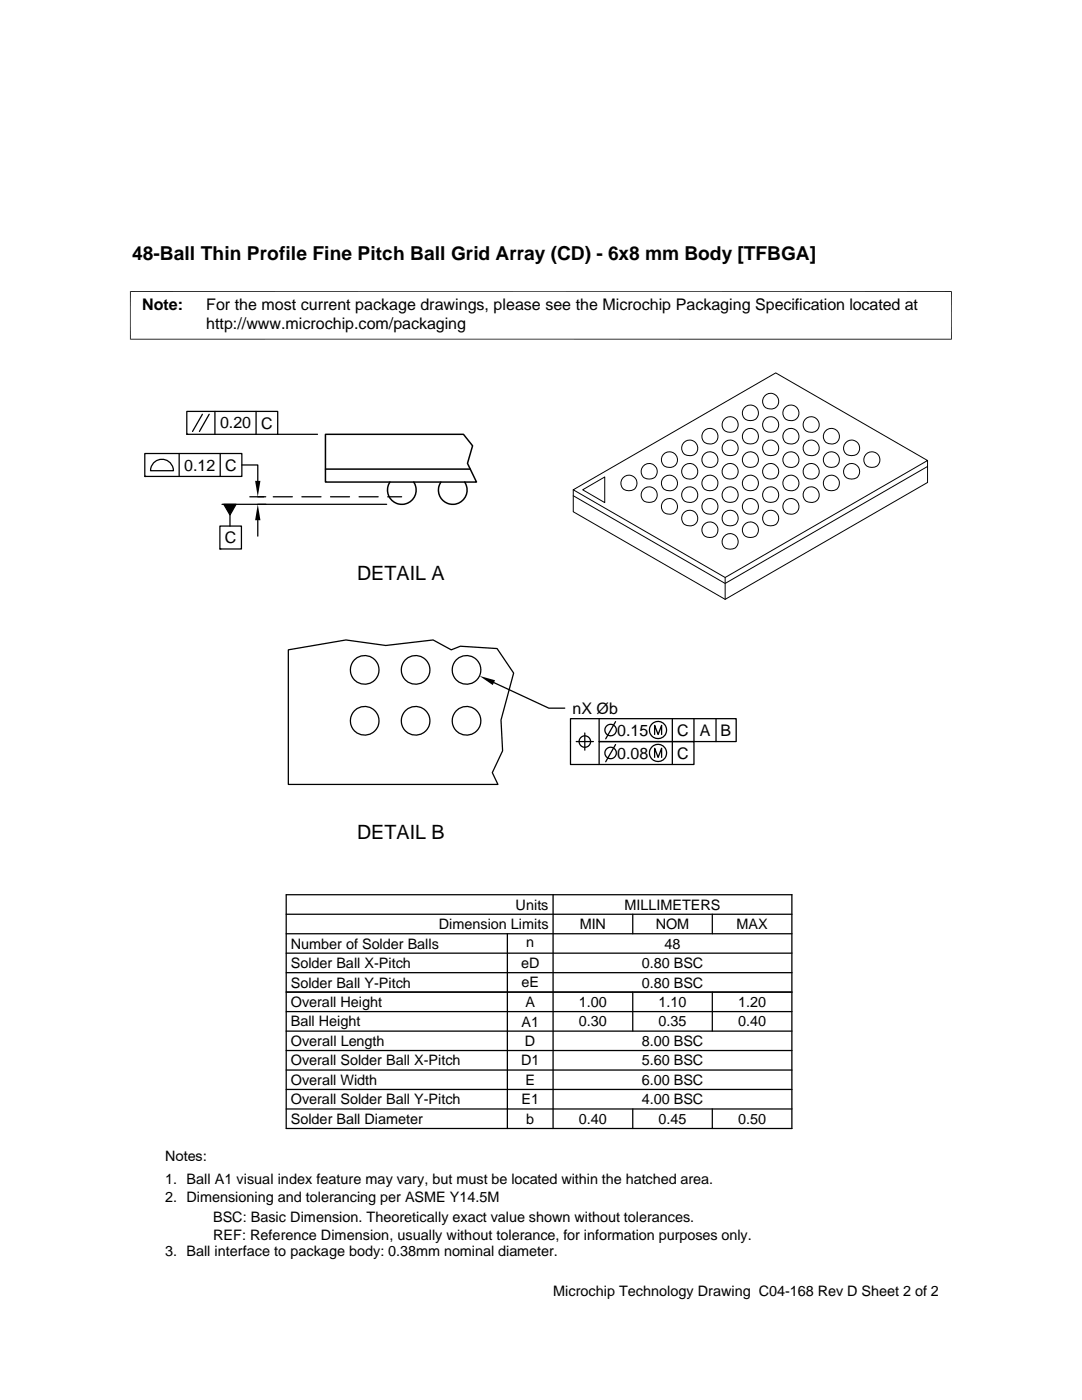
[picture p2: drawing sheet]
<svg xmlns="http://www.w3.org/2000/svg" width="216mm" height="279mm" viewBox="0 0 216 279" stroke-linecap="round" stroke-linejoin="round" font-family="sans-serif">
<defs><g id="words">
<g font-size="3.9">
<text x="71.2" y="115.7">DETAIL A</text>
<text x="71.2" y="167.5">DETAIL B</text>
</g>
<text font-size="3.8" x="26.4" y="52">48-Ball Thin Profile Fine Pitch Ball Grid Array (CD) - 6x8 mm Body [TFBGA]</text>
<g font-size="3.2">
<text x="28.4" y="61.9">Note:</text>
<text x="41.1" y="61.9">For the most current package drawings, please see the Microchip Packaging Specification located at</text>
<text x="41.1" y="65.6">http://www.microchip.com/packaging</text>
<text x="43.9" y="85.5">0.20</text>
<text x="52.1" y="85.5">C</text>
<text x="36.7" y="93.9">0.12</text>
<text x="44.9" y="93.9">C</text>
<text x="44.9" y="108.4">C</text>
<text x="114.3" y="142.4">nX Øb</text>
<text x="123.1" y="146.8">0.15</text>
<text x="135.1" y="146.9">C</text>
<text x="139.6" y="146.9">A</text>
<text x="143.8" y="146.9">B</text>
<text x="123.1" y="151.4">0.08</text>
<text x="135.1" y="151.4">C</text>
</g>
<g font-size="2.9">
<text x="87.6" y="185.4">Dimension Limits</text>
<text x="102.9" y="181.5">Units</text>
<text x="115.7" y="185.4">MIN</text>
<text x="124.6" y="181.5">MILLIMETERS</text>
<text x="130.8" y="185.4">NOM</text>
<text x="147" y="185.4">MAX</text>
<text x="58" y="189.3">Number of Solder Balls</text>
<text x="105" y="189">n</text>
<text x="132.6" y="189.3">48</text>
<text x="58" y="197.1">Solder Ball Y-Pitch</text>
<text x="58" y="193.2">Solder Ball X-Pitch</text>
<text x="104" y="193.2">eD</text>
<text x="104" y="197.1">eE</text>
<text x="128" y="197.1">0.80 BSC</text>
<text x="128" y="193.2">0.80 BSC</text>
<text x="58" y="201">Overall Height</text>
<text x="104.8" y="201">A</text>
<text x="115.5" y="201">1.00</text>
<text x="131.4" y="201">1.10</text>
<text x="147.3" y="201">1.20</text>
<text x="58" y="208.7">Overall Length</text>
<text x="58" y="204.9">Ball Height</text>
<text x="104.1" y="204.9">A1</text>
<text x="104.8" y="208.7">D</text>
<text x="115.5" y="204.9">0.30</text>
<text x="128" y="208.7">8.00 BSC</text>
<text x="131.4" y="204.9">0.35</text>
<text x="147.3" y="204.9">0.40</text>
<text x="58" y="212.6">Overall Solder Ball X-Pitch</text>
<text x="104" y="212.6">D1</text>
<text x="128" y="212.6">5.60 BSC</text>
<text x="58" y="216.5">Overall Width</text>
<text x="58" y="220.4">Overall Solder Ball Y-Pitch</text>
<text x="104" y="220.4">E1</text>
<text x="104.8" y="216.5">E</text>
<text x="128" y="216.5">6.00 BSC</text>
<text x="128" y="220.4">4.00 BSC</text>
<text x="58" y="224.3">Solder Ball Diameter</text>
<text x="105" y="224.3">b</text>
<text x="115.5" y="224.3">0.40</text>
<text x="131.4" y="224.3">0.45</text>
<text x="147.3" y="224.3">0.50</text>
<text x="32.9" y="231.6">Notes:</text>
<text x="32.9" y="236.2">1. Ball A1 visual index feature may vary, but must be located within the hatched area.</text>
<text x="32.9" y="239.8">2. Dimensioning and tolerancing per ASME Y14.5M</text>
<text x="42.5" y="243.9">BSC: Basic Dimension. Theoretically exact value shown without tolerances.</text>
<text x="32.9" y="250.7">3. Ball interface to package body: 0.38mm nominal diameter.</text>
<text x="42.5" y="247.6">REF: Reference Dimension, usually without tolerance, for information purposes only.</text>
<text x="110.4" y="258.7">Microchip Technology Drawing C04-168 Rev D Sheet 2 of 2</text>
</g>
</g></defs>
<g fill="none" stroke="#000" stroke-width=".2">
<path d="M26 58.1v9.7M189.8 58.1v9.7M189.9 58.2h-164M25.9 67.7h164M114.4 97.7l40.4-23.3 30.3 17.5-40.4 23.4zM116.3 97.7l4.4-2.5v5.1zM128.3 97.7a1.58 1.58 0 0 1 2.8 .6 1.58 1.58 0 0 1-2.1 1.9 1.48 1.48 0 0 1-.7-2.5zM136.4 97.7a1.6 1.6 0 0 1 2.2-.2 1.6 1.6 0 0 1 .3 2.2 1.6 1.6 0 0 1-2.2 .4 1.6 1.6 0 0 1-.3-2.4zM136.4 88.4a1.6 1.6 0 0 1 2.2-.2 1.6 1.6 0 0 1 .3 2.2 1.6 1.6 0 0 1-2.2 .3 1.6 1.6 0 0 1-.3-2.3zM144.5 88.4a1.58 1.58 0 0 1 2.7 .6 1.58 1.58 0 0 1-2 1.9 1.48 1.48 0 0 1-.7-2.5zM144.5 97.7a1.58 1.58 0 0 1 2.7 .6 1.58 1.58 0 0 1-2 1.9 1.48 1.48 0 0 1-.7-2.5zM152.6 97.7a1.58 1.58 0 0 1 2.7 .6 1.58 1.58 0 0 1-2.1 1.9 1.48 1.48 0 0 1-.6-2.5z"/>
<path d="M152.6 88.4a1.58 1.58 0 0 1 2.7 .6 1.58 1.58 0 0 1-2.1 1.9 1.48 1.48 0 0 1-.6-2.5zM160.7 97.7a1.6 1.6 0 0 1 2.2-.2 1.6 1.6 0 0 1 .2 2.2 1.6 1.6 0 0 1-2.2 .4 1.6 1.6 0 0 1-.2-2.4zM160.7 88.4a1.6 1.6 0 0 1 2.2-.2 1.6 1.6 0 0 1 .2 2.2 1.6 1.6 0 0 1-2.2 .3 1.6 1.6 0 0 1-.2-2.3zM168.7 88.4a1.58 1.58 0 0 1 2.8 .6 1.58 1.58 0 0 1-2.1 1.9 1.48 1.48 0 0 1-.7-2.5zM185.1 91.9v4.4l-40.4 23.3-30.3-17.5v-4.4M185.1 93.1l-40.4 23.3-30.3-17.5M144.5 107a1.58 1.58 0 0 1 2.7 .7 1.58 1.58 0 0 1-2 1.8 1.48 1.48 0 0 1-.7-2.5zM144.7 115.3v4.3"/>
<circle cx="125.5" cy="96.4" r="1.6"/>
<circle cx="129.5" cy="94.1" r="1.6"/>
<circle cx="133.6" cy="91.8" r="1.61"/>
<circle cx="133.6" cy="96.4" r="1.6"/>
<circle cx="137.6" cy="94.1" r="1.6"/>
<circle cx="141.7" cy="91.8" r="1.6"/>
<circle cx="141.7" cy="96.4" r="1.59"/>
<circle cx="141.7" cy="87.1" r="1.6"/>
<circle cx="145.7" cy="94.1" r="1.6"/>
<circle cx="145.7" cy="84.8" r="1.6"/>
<circle cx="149.7" cy="91.8" r="1.6"/>
<circle cx="149.7" cy="82.4" r="1.6"/>
<circle cx="149.7" cy="87.1" r="1.6"/>
<circle cx="149.7" cy="96.4" r="1.6"/>
<circle cx="153.8" cy="80.1" r="1.61"/>
<circle cx="153.8" cy="94.1" r="1.6"/>
<circle cx="153.8" cy="84.8" r="1.6"/>
<circle cx="157.8" cy="91.8" r="1.61"/>
<circle cx="157.8" cy="82.4" r="1.61"/>
<circle cx="157.8" cy="96.4" r="1.6"/>
<circle cx="157.8" cy="87.1" r="1.6"/>
<circle cx="161.9" cy="94.1" r="1.6"/>
<circle cx="161.9" cy="84.8" r="1.6"/>
<circle cx="165.9" cy="91.8" r="1.6"/>
<circle cx="165.9" cy="96.4" r="1.59"/>
<circle cx="165.9" cy="87.1" r="1.6"/>
<circle cx="169.9" cy="94.1" r="1.6"/>
<circle cx="174" cy="91.8" r="1.6"/>
<circle cx="133.6" cy="101.1" r="1.61"/>
<circle cx="137.6" cy="103.4" r="1.61"/>
<circle cx="141.7" cy="101.1" r="1.6"/>
<circle cx="141.7" cy="105.8" r="1.59"/>
<circle cx="145.7" cy="103.4" r="1.6"/>
<circle cx="149.7" cy="101.1" r="1.61"/>
<circle cx="149.7" cy="105.8" r="1.6"/>
<circle cx="153.8" cy="103.4" r="1.6"/>
<circle cx="157.8" cy="101.1" r="1.61"/>
</g>
<g fill="none" stroke="#000" stroke-width=".25">
<path d="M28.9 90.5h19.4v4.6h-19.4zM28.9 95.1h.1M30.8 92.2a2.29 2.29 0 0 1 2.4-.3 2.29 2.29 0 0 1 1.4 2h-4.6l.4-1.1zM35.8 90.5v4.6M37.3 82.1h18.1v4.6h-18.1zM37.3 86.7h.1M40.4 82.7l-2 3.4M41.7 82.7l-1.9 3.4M42.9 82.1v4.6M43.9 90.5v4.6M48.3 92.8h3.1v3.2M49.8 99.1h3.2"/>
<path d="M51.1 82.1v4.6M54.5 99.1h3.8M55.4 86.7h8M60.2 99.1h3.9M66 99.1h3.7M71.6 99.1h3.9M77.4 99.1h2.7M43.9 105h4.3v4.6h-4.3zM43.9 109.6h.1M44.3 100.6h32.9M44.7 100.6h2.4l-1.2 2.2zM45.9 102.8v2.2"/>
<path d="M51.4 103.8v3.2M57.5 129.7l11.5-2 8 1.1 9.4-1.1 3.6 2 1.9-.7 7.3 .4 3.3 4.9-2.5 9.4 .3 6.1-2.1 4.4 1.2 2.3h-41.9zM98.6 136.2l10.9 5.1h3.2M115 148h3.4M116.7 146.3v3.4M119.5 143.4v4.6h19v4.6h-24.7v-9.2h33.1v4.6h-27.4v4.6M122.8 144l-1.9 3.4M122.8 148.6l-1.9 3.4M130.6 146.6v-1.8l.7 1.8 .7-1.8v1.8M130.6 151.2v-1.9l.7 1.9 .7-1.9v1.9M134.2 143.4v9.2M138.5 143.4v4.6"/>
<path d="M142.9 143.4v4.6M57.1 178.6h100.9v46.6h-100.9zM110.4 178.6v46.6M57.1 198h100.9M57.1 190.2h100.9M57.1 186.4h100.9M57.1 182.5h100.9M57.1 194.1h100.9M101.2 186.4v38.8M126.3 182.5v3.9M126.3 198v7.8M142.1 182.5v3.9"/>
<path d="M142.1 198v7.8M57.1 201.9h100.9M57.1 209.7h100.9M57.1 205.8h100.9M57.1 217.4h100.9M57.1 213.6h100.9M57.1 221.3h100.9M126.3 221.3v3.9M142.1 221.3v3.9"/>
<circle cx="72.8" cy="133.7" r="2.86"/>
<circle cx="82.9" cy="133.7" r="2.86"/>
<circle cx="93.1" cy="133.7" r="2.86"/>
<circle cx="72.8" cy="143.9" r="2.86"/>
<circle cx="82.9" cy="143.9" r="2.86"/>
<circle cx="93.1" cy="143.9" r="2.86"/>
<circle cx="116.7" cy="148" r="1.14"/>
<circle cx="121.8" cy="145.7" r="1.14"/>
<circle cx="121.8" cy="150.3" r="1.14"/>
<circle cx="131.3" cy="150.3" r="1.72"/>
<circle cx="131.3" cy="145.7" r="1.72"/>
</g>
<path d="M64.9 86.7h27.6l1.8 2.3-1 3.5 1.8 3.7h-30.2zM64.9 93.6h28.9M77.8 96.2a2.86 2.86 0 0 0 2.4 4.5 2.86 2.86 0 0 0 2.4-4.5M88 96.2a2.86 2.86 0 0 0 2.3 4.5 2.86 2.86 0 0 0 2.4-4.5" fill="none" stroke="#000" stroke-width=".3"/>
<path d="M50.9 96h1.1l-.6 3.1zM44.7 100.6h2.4l-1.2 2.2zM51.4 100.6l.6 3.2h-1.1zM95.7 134.9l3.1 .9-.5 .9z" fill="#000"/>
<use href="#words"/>
</svg>
